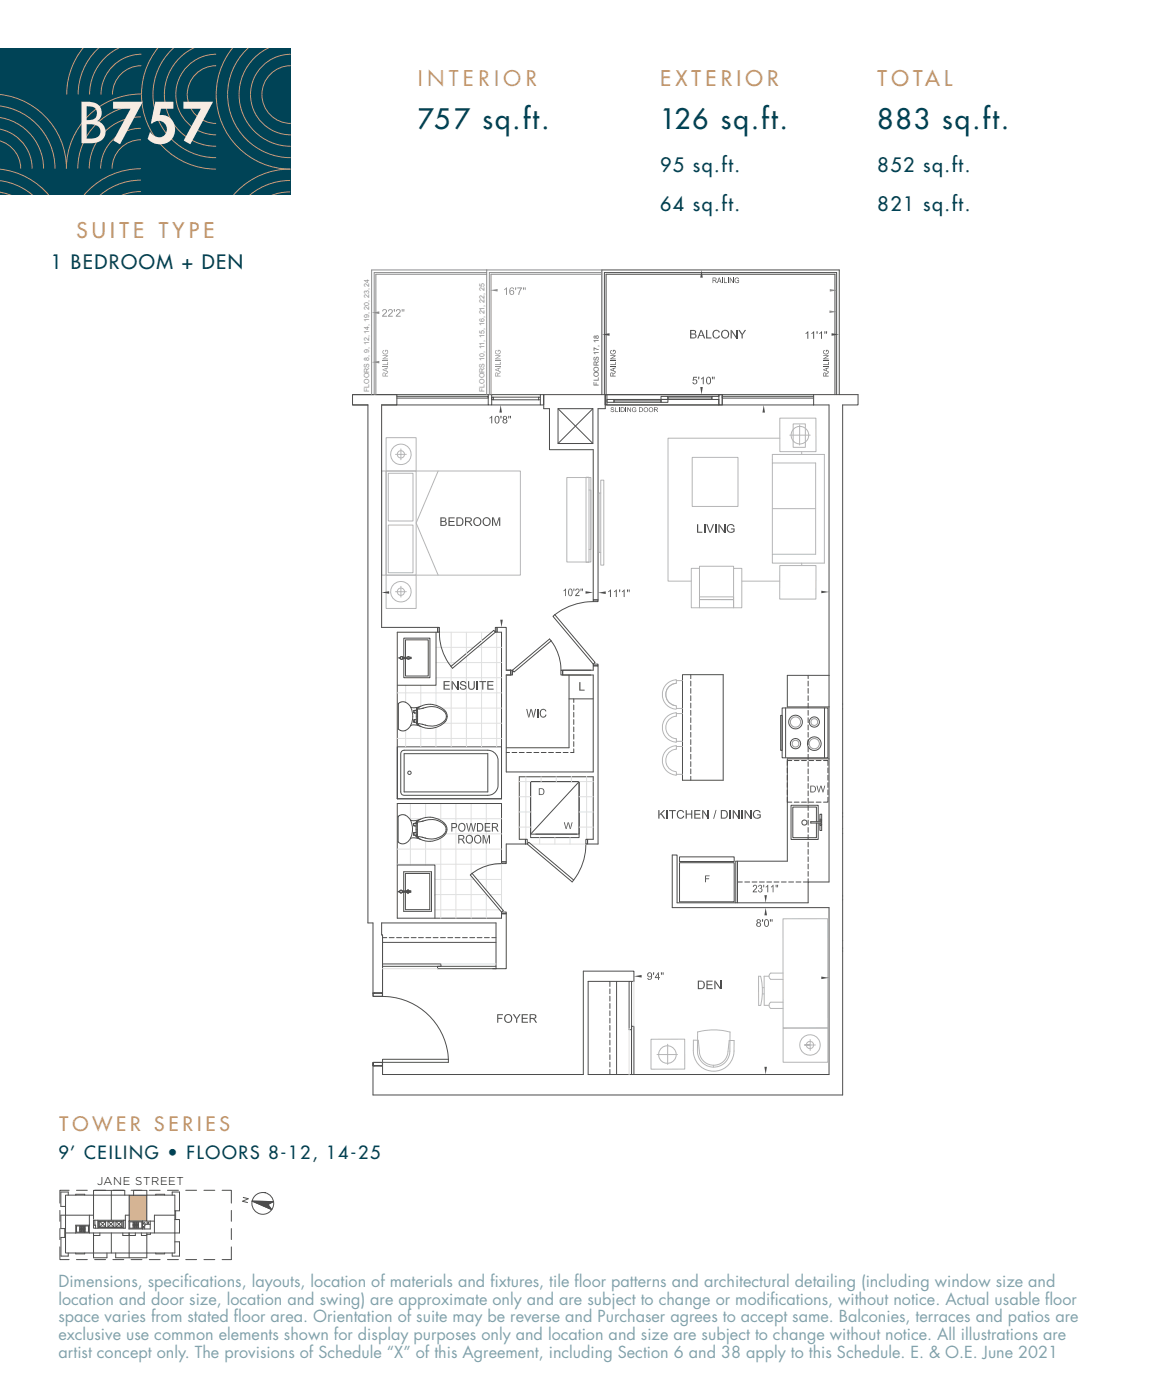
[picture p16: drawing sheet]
<svg xmlns="http://www.w3.org/2000/svg" width="254mm" height="305mm" viewBox="0 0 254 305" stroke-linecap="round" stroke-linejoin="round" font-family="sans-serif">
<defs><g id="words">
<text font-size="12" fill="#f7ece2" x="17" y="31.2">B757</text>
<g font-size="6" fill="#004356">
<text x="90.9" y="28.1">757 sq.ft.</text>
<text x="143.7" y="28.1">126 sq.ft.</text>
<text x="191" y="28.1">883 sq.ft.</text>
</g>
<g font-size="4.6" fill="#c79a6e">
<text x="90.9" y="18.8">I N T E R I O R</text>
<text x="143.7" y="18.8">E X T E R I O R</text>
<text x="191" y="18.8">T O TA L</text>
<text x="16.6" y="51.8">S U I T E T Y P E</text>
</g>
<g font-size="4.2" fill="#004356">
<text x="143.7" y="37.4">95 sq.ft.</text>
<text x="191" y="37.4">852 sq.ft.</text>
<text x="143.7" y="45.9">64 sq.ft.</text>
<text x="191" y="45.9">821 sq.ft.</text>
<text x="11.1" y="58.5">1 BEDROOM + DEN</text>
</g>
<text font-size="4.2" fill="#c79a6e" x="13" y="246.3">T O W E R S E R I E S</text>
<text font-size="3.9" fill="#004356" x="12.7" y="252.4">9’ CEILING • FLOORS 8-12, 14-25</text>
<g font-size="3.5" fill="#004356">
<text x="12.7" y="280.2">Dimensions, specif</text>
<text x="40.1" y="280.2">ications, layouts, location of materials and f</text>
<text x="106.7" y="280.2">ixtures, tile f</text>
<text x="125" y="280.2">loor patterns and architectural detailing (including window size and</text>
<text x="12.7" y="284">location and door size, location and swing) are approximate only and are subject to change or modif</text>
<text x="12.7" y="287.9">space varies from stated f</text>
<text x="50.9" y="287.9">loor area. Orientation of suite may be reverse and Purchaser agrees to accept same. Balconies, terraces and patios are</text>
<text x="167.7" y="284">ications, without notice. Actual usable f</text>
<text x="227.5" y="284">loor</text>
<text x="12.7" y="291.8">exclusive use common elements shown for display purposes only and location and size are subject to change without notice. All illustrations are</text>
<text x="12.7" y="295.7">artist concept only. The provisions of Schedule “X” of this Agreement, including Section 6 and 38 apply to this Schedule. E. &amp; O.E. June 2021</text>
</g>
<text font-size="2.5" x="21.1" y="258.1">JANE STREET</text>
<text font-size="2.4" x="24.1" y="278.4">PENTHOUSE</text>
<text font-size="1.5" x="130.3" y="83.9" transform="rotate(-90 130.3 83.9)">FLOORS 17, 18</text>
<g font-size="1.5" fill="#58595b">
<text x="80.4" y="85.3" transform="rotate(-90 80.4 85.3)">FLOORS 8, 9, 12, 14, 19, 20, 23, 24</text>
<text x="105.4" y="85.3" transform="rotate(-90 105.4 85.3)">FLOORS 10, 11, 15, 16, 21, 22, 25</text>
</g>
</g></defs>
<path d="M28.1 260.2h3.9v5.6h-3.9z" fill="#c79a6e"/>
<path d="M0 10.6h63.3v31.9h-63.3z" fill="#004356"/>
<g fill="none" stroke="#c79a6e" stroke-width=".22">
<path d="M18 10.5a16 16 0 0 0-3.5 10.1M21.4 10.5a13.7 13.7 0 0 0-4.4 10.1M25.7 10.5a11.3 11.3 0 0 0-6.2 10.1M30.8 11.8a8.8 8.8 0 0 0-8.8 8.8M30.8 14.3a6.3 6.3 0 0 0-6.3 6.3M34.3 10.5a16.2 16.2 0 0 0-1.9 17.2 16.2 16.2 0 0 0 14.6 9.1M37.7 10.5a13.7 13.7 0 0 0-3.5 15.1 13.7 13.7 0 0 0 12.8 8.7M42 10.5a11.3 11.3 0 0 0-5.9 12.7 11.3 11.3 0 0 0 10.9 8.6M47 11.8a8.8 8.8 0 0 0-8.7 8.8 8.8 8.8 0 0 0 8.7 8.8M47 14.3a6.3 6.3 0 0 0-6.2 6.3 6.3 6.3 0 0 0 6.2 6.3M50.6 10.5a16.2 16.2 0 0 0-1.9 17.2 16.2 16.2 0 0 0 14.6 9.1M53.9 10.5a13.7 13.7 0 0 0-3.4 15.1 13.7 13.7 0 0 0 12.8 8.7"/>
<path d="M58.2 10.5a11.3 11.3 0 0 0-5.9 12.7 11.3 11.3 0 0 0 11 8.6M63.3 11.8a8.8 8.8 0 0 0-8.8 8.8 8.8 8.8 0 0 0 8.8 8.8M63.3 14.3a6.3 6.3 0 0 0-6.3 6.3 6.3 6.3 0 0 0 6.3 6.3M-.1 28.1a8.7 8.7 0 0 1 7.1 8.6M-.1 30.7a6.2 6.2 0 0 1 4.6 6M-.1 36.8a16.1 16.1 0 0 1 10.7 5.7M-.1 20.6a16.2 16.2 0 0 1 14.6 16.1M0 39.3a13.4 13.4 0 0 1 7.1 3.2M0 23.1a13.7 13.7 0 0 1 12 13.6M0 25.6a11.2 11.2 0 0 1 9.5 11.1M30.7 36.7a16.2 16.2 0 0 0-12.4 5.8M30.7 39.2a13.6 13.6 0 0 0-8.9 3.3"/>
<path d="M30.7 20.5a16.2 16.2 0 0 0-16.3 16.2M30.7 23a13.8 13.8 0 0 0-13.8 13.7M30.7 25.4a11.3 11.3 0 0 0-11.3 11.3M30.7 27.9a8.8 8.8 0 0 0-8.8 8.8M30.7 30.4a6.3 6.3 0 0 0-6.3 6.3M63.1 36.8a16.1 16.1 0 0 0-12.3 5.7M63.1 39.3a13.6 13.6 0 0 0-8.7 3.2M0 41.9l2.3 .6M30.7 41.7a10.7 10.7 0 0 0-4.1 .8M63.1 41.8a10.9 10.9 0 0 0-3.9 .7"/>
</g>
<g fill="none" stroke="#000" stroke-width=".22">
<path d="M76.7 85.9h4.7M76.7 88.2h3.4M80.1 88.2h-3.4v-2.3h9.7v2.3h-3.3M80.1 88.2v112.7h1.1v15.3h2.1v-12.6h-.2v-2.7h24.9v10M81.7 85.9h24.6M83.1 88.2h23.2M83.1 88.2v48.4h12.2v1h-8.8v36.3M86.4 86.3h19.9v.4h-19.9M106.3 85.9h.7v2.3h-.7zM107 86.5h.4v.5h-.4zM107 88.2h10.6M107 85.9h10.6"/>
<path d="M107.4 86.5h9.8M107.4 87h10.2M117.6 85.9h.7v2.3h-.7zM117.6 86.5h-.4v.5M121.5 89h7.5v7.6h-7.5zM121.5 89l7.5 7.6M129 89l-7.5 7.6M131 85.9v-27.1h51.7v27.1M131.7 85.9h.4v2.3h-.4zM131.9 85.9v-26.2h49.8v26.2M132.1 85.9h24.4M132.1 87h1.5v.6h-1.5z"/>
<path d="M132.1 88.2h24.4M133.6 87.6h10.3M133.6 87.2v.2M133.6 87h10.3M133.6 87.3h10.3M143.9 87.2v.2M143.9 87h1.5v.6h-1.5zM143.9 86.3h1.5v.7h-1.5zM145.4 86.3h9.5M145.4 86.5v.3M145.4 86.6h9.5M154.9 86.5v.3"/>
<path d="M156.5 85.9h.7v2.3h-.7zM157.2 85.9v2.3h-.8v-1.2h-11M157.2 85.9h-.8v.4h-1.5v.7M157.2 85.9h29.6v2.3h-3.4v150.2h-102.2v-6.4h2.1v1.9h43.7v-22.5h11v2.3h-10v20.2h52.4v-36.3h-34.1v-11.5h1.1v10.5h28.5v-4.6h4.5v-103.8h-23.2M177.1 86.3h-19.9v.4h19.9M177.1 85.9v2.3M182.1 85.9v-26.6h-50.6v26.6h-13.2v3.1h1.3v8.9h9.5v32.7h1.1v-41.6h1.5v-3.1M94.9 137.6v11.6h-8.4M95.3 136.6h.3v1h-.3zM95.6 137.6a11.7 11.7 0 0 0 2.6 7.5M107.8 136.6h.4v1h-.4zM119.9 139.5a10.6 10.6 0 0 1 2.2 6.4"/>
<path d="M120.4 134.2l.4-.4 8.7 10.4-.4 .4zM129.1 131a13.8 13.8 0 0 0-8.3 2.8M129.1 130.6h1.1v.4h-1.1zM86.8 153.1l.5-.3h.6l.8 .3a3.8 3.8 0 0 1-.4 5.9l-.9 .1-.7-.4zM87.6 143.1h1.9v.3h-1.9M87.7 143.2h.7l-.7 .1M87.7 143.1l-.3-.2-.3 .3h-.3l.6 .4 .3-.2M87.9 143.1v-4.2h5.7v8.7h-5.7v-4.2M88.3 143.1v-3.8h4.9v7.9h-4.9v-3.8M88.6 143.4a.31 .31 0 0 0 .6 0M88.6 143.1l.3-.2 .3 .2M89.3 143.1v.3"/>
<path d="M89.4 158l.6-.2 1.6 .4M90.1 155.1l.1 .1M90.1 156.8v.4M90.1 155.1v.1M90.1 157.2h.1M90.1 157.2l.7 .1M90.2 154.7h.1M90.2 157.2h.1M90.1 155.2h.1M90.2 156.7l-.1 .1M90.2 155.2h.1M90.2 156.7h.4l.1 .6"/>
<path d="M90.2 154.7l-.1 .4M90.2 155.2h.4v1.5M90.6 154.7v.5M90.6 154.8h.1M90.6 154.7h.1M90.6 154.4l.2 .3-.1 2.6M90.6 157.4l.1 .1M90.6 157.3v.3l.4 .2M90.6 154.5h.1M90.6 157.3h.1M90.7 154.6l-.1 .1M90.7 154.5l1.1-.2a4.2 4.2 0 0 1 5.2 1l.1 .8-.2 .7a3.8 3.8 0 0 1-4.4 1.1l-1.8-.4"/>
<path d="M90.7 154.5h.2v.3v2.7h-.2M90.7 157.3v.2M90.7 157.3h.1M90.8 154.7h-.6M91 154.1l-.4 .2v.3M91 157.8h.1M91.1 157.8v.1M91.1 154.1h.1M91.1 154.1a4.5 4.5 0 0 1 6.1 1.2 1.86 1.86 0 0 1-.3 1.8 4.6 4.6 0 0 1-5.8 .8M91.1 157.9h.1M91.6 153.8l-1.6 .3-.6-.2M98.2 145.1l9.3-7.9 .3 .4-9.3 7.9z"/>
<path d="M111.2 145.9h.3v1.1h-.3zM111.5 145.9l8.1-6.8 .3 .4-8 6.8zM122.1 145.9h.4v1.1h-.4zM123.9 147v15.8h-13.7M123.9 152.2h5.2M124.9 152.2v.7M124.9 153.5v1M124.9 155.1v1M124.9 156.7v1M124.9 158.3v1M124.9 159.9v1M128.6 145.9h-6.1v1.1h6.1"/>
<path d="M129.1 144.6h1.1v.4h-1.1zM148.5 146.9h8.9v23h-8.9zM150.3 146.9v.9M150.3 148.3v1.1M150.3 149.9v1M150.3 151.5v1M150.3 153.1v1M150.3 154.7v1M150.3 156.3v1M150.3 157.8v1.1M150.3 159.4v1.1M169.9 155.7h.3v7.7h-.3z"/>
<path d="M170.2 154.1h10v10.9h-10zM171 154.1v10.9M175.9 147v.8M175.9 148.3v1.1M175.9 149.9v1M175.9 151.5v1M175.9 153.1v1M175.9 154.7v1M175.9 156.3v1M175.9 157.8v1.1M175.9 159.4v1.1M179.5 154.1v10.9"/>
<path d="M180.5 147h-9.1v6.9h9.1M86.5 173.9h22.7v-36.3h-1v-1h2v9.3h1v1.1h-1v21.1h18.9v-21.1h-6.6v-1.1h6.6v-.9h1.1v38.8h-2.3v-1.1h1.2v-13.6h-16.1v13.6h1.4v1.1h-4.2v3.8h-1v-12.7h-22.7v25h22.7v-1h1v12h-2.2M86.7 177.7l.7-.3h.7a2.93 2.93 0 0 1 1.7 3.3 2.8 2.8 0 0 1-1.7 3h-.9l-.5-.4zM87.5 163.5l.5-.2h18.2a2.25 2.25 0 0 1 2.2 2.3v5.3a2.21 2.21 0 0 1-2.2 2.2h-18.2l-.5-.1-.3-.6v-8.3zM88 164.1h18.2v8.3h-18.2zM90.1 179.3v.4M90.1 179.7v.1M90.1 179.7h.1M90.1 179.3h.1M90.1 179.8h.1M90.1 179.8h.5v1.5M90.6 179.2h.2"/>
<path d="M90.6 179.2v.6M90.6 179.3h.1M90.6 179h.1M90.6 179.2l-.5 .1M90.6 179.2v.1M90.6 179v.2M90.6 179l.6-.1a9.1 9.1 0 0 1 3.9-.3l.3 .1a2.03 2.03 0 0 1 1.6 2.4l-.4 .5a4 4 0 0 1-4 .9l-2-.5M90.6 179h.2v3h-.2M90.7 179.2h.1M90.7 179.2l.1 .1-.1 2.6M91 178.7l-.4 .3M91 178.7h.1"/>
<path d="M91 178.6a4.5 4.5 0 0 1 6.2 1.3l.1 .7a2.75 2.75 0 0 1-2.4 2.3 4.4 4.4 0 0 1-3.9-.5M91 178.6v.1M91 178.6h.1M91.5 178.4l-1.2 .3-1-.2M109.2 162.6h-22.7v11.3M110.2 163.8h.7M111.4 163.8h1.1M113 163.8h1.1M114.6 163.8h1.1M115.5 170.2h10.5v11.4h-10.5zM115.5 170.2h10.5v12.2h-10.5zM116.2 163.8h1.1"/>
<path d="M117.8 163.8h1.1M119.4 163.8h1.1M121 163.8h1M122.6 163.8h1M124.9 163v.8h-.7M124.9 161.5v1M126 170.2l-10.5 11.4M150.3 161v1.1M150.3 162.6v1.1M150.3 164.2v1.1M150.3 165.8v1.1M150.3 167.4v1.1"/>
<path d="M150.3 169v.9M171.4 174.6h.9M172.3 165.6h-.9v1.1M172.9 165.6h1M172.9 174.6h1M174.5 165.6h1M174.5 174.6h1M175.9 161v1.1M175.9 162.6v1.1M175.9 164.2v1.1M175.9 165.8v1.1M175.9 167.4v1.1"/>
<path d="M175.9 169v1.1M175.9 170.6v1.1M175.9 172.2v1.1M175.9 173.8v1M175.9 175.4v1M175.9 177v1M175.9 178.6v1M176.1 165.6h1M176.1 174.6h1M176.5 178.9h2.2l.1 .2-2.3 .1zM177.6 165.6h1.1M177.6 174.6h1.1"/>
<path d="M177.7 178.9v-3.2h-5.1v6.7h5.1v-3.2M178.1 178.9v-3.6h-5.9v7.5h5.9v-3.6M178.5 178.9v-1.6h.3v3.5h-.3v-1.6M179.2 165.6h1v1.1M180.2 173.6v1h-1M180.2 167.2v1M180.2 168.8v1.1M180.2 170.4v1M180.2 172v1M180.4 165.2h-9v22.3h-11.3v9.1M86.5 188.3h8.2v11.6M87 194.2l.2 .2 .4-.1"/>
<path d="M87 194.1h-.3l.3 .1M87.5 194h1.9v.3h-1.9M87.6 194.1h1.7M87.6 194l-.4-.2-.2 .3M87.9 194v-4.2h6v8.6h-6v-4.1M88.2 194v-3.8h5.3v7.8h-5.3v-3.7M88.5 194l.3-.2 .3 .2M88.5 194.3l.3 .1 .3-.1M88.5 194l.3-.2 .2 .2M88.5 194.3l.3 .1 .2-.1M88.8 193.6v1M88.8 194.1l-1.2 .1"/>
<path d="M89.2 194v.3M89.3 182.6l1-.2 1.3 .3M90 181.4l.1 .4M90 181.4h.1M90.1 181.4h-.1M90.1 181.8h.7M90.1 181.3v.1M90.1 181.3h.1M90.1 181.8h.1M90.1 181.3h.5v.5M90.6 182.1l.4 .3M90.6 181.9v.1"/>
<path d="M90.6 181.8v.1M90.6 181.9v.2M90.6 182v.1M90.7 181.9h.1M91 182.4h.1M102.4 190.5l.3-.4 6.8 8.1-.3 .4zM109.2 188a10.7 10.7 0 0 0-6.5 2.1M109.2 198.6h1v.3h-1zM109.2 187.6h1v.4h-1zM114.4 182.7h.4v1.1l.3-.4 9.8 8.2-.4 .4-9.7-8.2h-.4zM116.6 181.6h8.9M127.5 182.7h.4v1.1h-.4z"/>
<path d="M127.5 183.8a12.8 12.8 0 0 1-2.6 7.8M147.9 187.8h11.9v8.5h-11.9zM147.9 186.6h11.9v1h-11.9zM160.5 187.5v9.1M160.5 192h1.1M162.1 192h1.1M163.7 192h1.1M165.3 192h1.1M166.9 192h1M168.5 192h1M170.1 192h1M171.7 192h1"/>
<path d="M173.3 192h1M175.9 191.3v.7h-1.1M175.9 180.2v1M175.9 181.7v1.1M175.9 183.4v1M175.9 184.9v1.1M175.9 186.5v1.1M175.9 188.1v1.1M175.9 189.7v1.1M81.2 216.2h.3h-.3v.7h2v-.7h-.3h.4v.7h-2.1zM83.3 216.9a14.3 14.3 0 0 1 14.3 13.7M83.3 209.9h12.7v.5h-12.7"/>
<path d="M83.3 204.1h.9M83.3 205.2h24.7M84.7 204.1h1.1M86.3 204.1h1.1M87.9 204.1h1.1M89.5 204.1h1.1M91.1 204.1h1.1M92.7 204.1h1.1M94.3 204.1h1M95.9 204.1h1M97.5 204.1h1M99.1 204.1h1"/>
<path d="M100.7 204.1h1M102.2 204.1h1.1M103.9 204.1h1M105.4 204.1h1.1M107 204.1h1M108 210.4h-12.8v.5h12.8M132.7 213.7v1.1M132.7 215.3v1M132.7 216.9v1.1M132.7 218.5v1.1M134.2 213.7v20.2M136.9 213.7v10.5h.6v-10.5"/>
<path d="M81.2 231.3h2.1v.7h-.4h.3v-.7h-2v.7h.3h-.3zM83.3 230.6h14.3v.7h-14.3zM132.7 220.1v1M132.7 221.7v1M132.7 223.3v1M132.7 224.9v1M132.7 226.5v1M132.7 228v1.1M132.7 229.6v1.1M132.7 231.2v1.1M132.7 232.8v1.1M137.5 233.9v-10.5h.5v10.5"/>
<circle cx="87.4" cy="143.2" r=".28"/>
<circle cx="173.1" cy="157.2" r="1.49"/>
<circle cx="177.2" cy="157.2" r="1.12"/>
<circle cx="89.1" cy="168.3" r=".37"/>
<circle cx="173.2" cy="161.9" r="1.12"/>
<circle cx="175.1" cy="179.1" r=".55"/>
<circle cx="177.2" cy="161.9" r="1.48"/>
<circle cx="178.6" cy="179.6" r=".19"/>
<circle cx="178.6" cy="178.5" r=".19"/>
<circle cx="87.3" cy="194.1" r=".28"/>
</g>
<g fill="none" stroke="#939598" stroke-width=".22">
<path d="M84 95.3h6.6v7.2h-6.6zM86.1 98.9h1.2v1.2M87.3 97.7v1.2h1.1M150.7 99.6h9.9v10.7h-9.9zM169.7 91h7.9v7.3h-7.9zM169.7 95.4h-24.3v31.1h5.1M171.9 94.7h4.5M172.6 92.3h2.7v5.1h-2.7zM174 92.5v4.4M174.5 98.3v.6M179.4 98.9h-11.3v1.9M179.4 98.9v23.7h-11.3v-1.9h9.4v-19.9h-9.4v19.9"/>
<path d="M83.1 102.5h.9v22.7h-.9zM84 102.5h6.6v22.7h-6.6zM84.5 103h5.4v10.4h-5.4zM84.5 114.3h5.4v10.4h-5.4zM90.6 102.5h22.7v22.7h-22.7M95.4 102.5l-4.8 11.4 4.8 11.3M123.4 104h5.2v18.4h-5.2zM127.6 103.9h.6v18.5h-.6zM128.2 106.7h.4v12.9h-.4M130.8 104.5h.6v18.5h-.6zM130.8 107.3h-.4v13h.4M168.1 110.7h9.4"/>
<path d="M84 125.2h6.6v7.3h-6.6zM86.1 128.8h2.3M87.3 127.6v2.4M150.5 123.7h1.7v8.6h-1.7zM152.2 129.9h7.5v.6h-7.5zM152.2 130.5l7.5 .1v1.7h-7.5zM152.2 123.7v-.4h7.5v.4M159.7 123.7h1.8v8.6h-1.8zM161.5 126.5h8.2M169.7 123.1h7.9v7.3h-7.9zM174.5 122.6v.5M145.2 156a2.4 2.4 0 0 1 2-.8v.7a2.53 2.53 0 0 0-2.3 2.5 2.53 2.53 0 0 0 2.3 2.5v.6a3.1 3.1 0 0 1-2.9-2 3.1 3.1 0 0 1 .9-3.5z"/>
<path d="M147.1 153.6a2.5 2.5 0 0 1-2.2-2.5 2.5 2.5 0 0 1 2.3-2.4v-.6a3.2 3.2 0 0 0-3.1 3.1 3.2 3.2 0 0 0 3 3.2M147.2 153.7v.6M147.2 155.4h1.3M147.2 154.2h1.3M147.2 148.2h1.3M147.1 168a2.5 2.5 0 0 1-2.2-2.5 2.5 2.5 0 0 1 2.3-2.5v-.6a3.1 3.1 0 0 0-3 3.2 3.1 3.1 0 0 0 3 3.1v-.6M147.2 161.4h1.3M147.2 168.6h1.3M147.2 162.5h1.3M165.1 212.5h.5a13.8 13.8 0 0 1 0 6.4h-.5zM165.9 216.4h.4M165.9 215h.4"/>
<path d="M167.4 212.5h-1.1v6.4h1.1M170.4 211.9h-2.6a.79 .79 0 0 0 0 1.3h2.6M170.4 200h9.8v23.8h-9.8zM170.4 218.2h-2.6a.81 .81 0 0 0 0 1.4h2.6M141.7 226.3l7.3-.1v6.6h-7.3zM143 229.6h4.5M145.3 227.3v4.4M150.9 226.5h1.1a5.7 5.7 0 0 0 1.5 4.9 3.1 3.1 0 0 0 5-2.5l.2-2.4h1.1a6.3 6.3 0 0 1-1.5 5.6 4.4 4.4 0 0 1-4.8 .7 4.4 4.4 0 0 1-2.6-4zM151.8 228.8v-4.1a13.8 13.8 0 0 1 7.1 0v4.1a3.5 3.5 0 0 1-3.6 3.5 3.5 3.5 0 0 1-3.5-3.5M155.3 231.9v.4M170.4 223.8h9.8v7.5h-9.8zM176.3 227.5h-1.2h2.4"/>
<path d="M176.3 226.3v2.4"/>
<circle cx="87.3" cy="98.9" r=".79"/>
<circle cx="87.3" cy="98.9" r="2.23"/>
<circle cx="174.1" cy="94.7" r="1.92"/>
<circle cx="87.3" cy="128.8" r=".79"/>
<circle cx="87.3" cy="128.8" r="2.23"/>
<circle cx="145.3" cy="229.6" r="1.92"/>
<circle cx="176.3" cy="227.5" r="2.23"/>
<circle cx="176.3" cy="227.5" r=".79"/>
</g>
<g fill="none" stroke="#6d6f71" stroke-width=".22">
<circle cx="173.2" cy="157.2" r="1.12"/>
<circle cx="177.2" cy="157.2" r=".74"/>
<circle cx="173.1" cy="161.9" r=".74"/>
<circle cx="177.2" cy="161.9" r="1.12"/>
</g>
<g fill="#000">
<path d="M131 72.8l1.7-.3v.6zM132.8 78.1l.9-.6h.3zM152.7 58.8l.3 1.6h-.6zM159 60.4l.5 1.2-.5-.9zM159.3 71.8l.9 1.5v.4l-.9-1.5zM179.2 78.1l.9-.6h.3zM181 72.5l1.7 .3-1.7 .3zM109 88.2l.2 1.6h-.5zM136.7 88.7l.5 .8v.2l-.5-.8zM152.4 84.3h.6l-.3 1.6zM166.2 88.2l.3 1.6h-.6zM108.9 112.6v1.9h-.3v-1.6z"/>
<path d="M156.6 114.1l1 1.5v.4l-1-1.5zM83 129l1.7-.3v.6zM108.9 134.9h.5l-.2 1.7zM127.4 128.7l1.7 .3-1.7 .3zM130.2 129l1.6-.3v.6zM178.8 128.6l1.6 .3-1.6 .3zM98.5 148.3l1 1.4v.4l-1-1.4zM143.8 177.3l.2-.2 .8 1.1h-.3zM153.1 176.4l1 1.4v.4l-1-1.4zM159.7 176.4l1 1.4v.4l-1-1.4zM162.3 176.4l1 1.4v.4l-1-1.4zM106.7 181.8v1.8h-.3v-1.5z"/>
<path d="M166.6 197.6l.3 1.7h-.5zM166.4 194.9h.5l-.3 1.7zM138 212.5l1.7-.2v.5zM155.7 213.5l1 1.5v.4l-1-1.5zM178.8 212.6l1.6 .3-1.6 .3zM166.4 232.3h.5l-.3 1.6z"/>
<path d="M132.9 76.3l.1 .5 .2 .2h.5l.2-.4v.4l-.4 .2-.5-.1-.2-.3z" fill-rule="evenodd"/>
<path d="M132.8 79.3h1.1v-.5h.1v.7h-1.2z" fill-rule="evenodd"/>
<path d="M132.8 77.4h1.2v.1h-1.2z" fill-rule="evenodd"/>
<path d="M132.8 78.1h1.2v.1h-1.2z" fill-rule="evenodd"/>
<path d="M132.9 76.3l.2-.1 .1 .1-.3 .3z" fill-rule="evenodd"/>
<path d="M133.4 76.2h.4l.2 .2-.1 .6-.1-.6-.3-.1v.3h-.1z" fill-rule="evenodd"/>
<path d="M150.2 71.8h.8l.4 .2h-.9v.6h.9l.1 .2h-1v.7h1l-1.3 .2z" fill-rule="evenodd"/>
<path d="M150.8 72h.6l.1 .3-.1 .3h-.9h.4a.3 .3 0 0 0 .4-.3 .3 .3 0 0 0-.5-.3z" fill-rule="evenodd"/>
<path d="M150.9 72.8h.6l.1 .2-.1 .5h-1h.6a.34 .34 0 0 0 .2-.5 .34 .34 0 0 0-.4-.2z" fill-rule="evenodd"/>
<path d="M152.5 71.8h.2l-.4 1.1 .7 .2h-.8l-.2 .6h-.2z" fill-rule="evenodd"/>
<path d="M152.7 71.8l.8 1.9h-.3l-.2-.6-.7-.2h.6l-.3-.9z" fill-rule="evenodd"/>
<path d="M153.7 71.8h.2v1.7h.9v.2h-1.1z" fill-rule="evenodd"/>
<path d="M155.1 60.4l.8 .1-.7 .1v.4h.7l-.7 .1v.5h-.1z" fill-rule="evenodd"/>
<path d="M155.4 61.1h.3l.3 .5h-.1z" fill-rule="evenodd"/>
<path d="M155.6 60.6h.3v.3l-.7 .1 .6-.1v-.2z" fill-rule="evenodd"/>
<path d="M155.4 72l.1-.1a.82 .82 0 0 1 1 .1h-.6a.75 .75 0 0 0-.6 .8 .75 .75 0 0 0 .6 .7h-.5a1.09 1.09 0 0 1 0-1.5z" fill-rule="evenodd"/>
<path d="M155.4 73.5h.7l.4-.5 .2 .2a.83 .83 0 0 1-1.3 .3z" fill-rule="evenodd"/>
<path d="M155.9 72h.6l.2 .3-.3 .1-.1-.2z" fill-rule="evenodd"/>
<path d="M156.5 60.4h.1l-.2 .7 .4 .2h-.5l-.1 .3h-.1z" fill-rule="evenodd"/>
<path d="M156.6 60.4l.5 1.2h-.2l-.1-.3-.4-.2h.3z" fill-rule="evenodd"/>
<path d="M157.2 72.1l.6-.1a.75 .75 0 0 0-.6 .8 .75 .75 0 0 0 .6 .7h.6a.88 .88 0 0 1-1.4-.5v-.5z" fill-rule="evenodd"/>
<path d="M157.6 60.4h.1v1.1h.5v.1h-.6z" fill-rule="evenodd"/>
<path d="M157.3 72a.9 .9 0 0 1 1.4 .5v.5l-.2 .5h-.7a.75 .75 0 0 0 .7-.7 .75 .75 0 0 0-.7-.8z" fill-rule="evenodd"/>
<path d="M158.8 60.4h.2v1.2h-.2z" fill-rule="evenodd"/>
<path d="M159 71.8h.3v1.9h-.3z" fill-rule="evenodd"/>
<path d="M159.5 60.4h.2v1.2h-.2z" fill-rule="evenodd"/>
<path d="M160.1 60.5l.3-.1 .4 .2h-.5l-.2 .2v.5l.3 .2h-.3l-.2-.2v-.5z" fill-rule="evenodd"/>
<path d="M160.2 71.8h.3v1.9h-.3z" fill-rule="evenodd"/>
<path d="M160.4 60.6h.4v.2z" fill-rule="evenodd"/>
<path d="M160.4 61h.5v.5l-.2 .1-.6-.1 .6-.1v-.2h-.3z" fill-rule="evenodd"/>
<path d="M160.7 71.8h.3l.5 .9-.1 .2z" fill-rule="evenodd"/>
<path d="M162.1 71.8h.3l-.7 1.1v.8h-.3v-.8z" fill-rule="evenodd"/>
<path d="M175.3 72.5h.4l-.4 .2z" fill-rule="evenodd"/>
<path d="M175.4 72.5l.5-.4v1.7h-.2v-1.3z" fill-rule="evenodd"/>
<path d="M176.6 72.5h.4l-.4 .2z" fill-rule="evenodd"/>
<path d="M176.7 72.5l.5-.4v1.7h-.2v-1.3z" fill-rule="evenodd"/>
<path d="M177.7 72.1h.3l-.1 .6h-.1z" fill-rule="evenodd"/>
<path d="M178.3 72.5h.4l-.4 .2z" fill-rule="evenodd"/>
<path d="M178.4 72.5l.5-.4v1.7h-.2v-1.3z" fill-rule="evenodd"/>
<path d="M179.3 76.3l.1 .6 .6 .1 .2-.4 .1 .4-.4 .2-.6-.2-.1-.3z" fill-rule="evenodd"/>
<path d="M179.2 79.3h1v-.5h.2v.7h-1.2z" fill-rule="evenodd"/>
<path d="M179.2 77.4h1.2v.1h-1.2z" fill-rule="evenodd"/>
<path d="M179.2 78.1h1.2v.1h-1.2z" fill-rule="evenodd"/>
<path d="M179.3 76.3l.2-.1 .1 .1-.3 .3z" fill-rule="evenodd"/>
<path d="M179.4 72.1h.2v.6z" fill-rule="evenodd"/>
<path d="M179.8 76.2h.4l.1 .1v.7l-.1-.6-.3-.1v.3h-.1z" fill-rule="evenodd"/>
<path d="M179.8 72.1h.2v.6z" fill-rule="evenodd"/>
<path d="M106.5 90.9h.4l-.4 .2z" fill-rule="evenodd"/>
<path d="M106.7 90.9l.4-.4v1.7h-.2v-1.3z" fill-rule="evenodd"/>
<path d="M107.8 90.7h.4l-.3 .2-.1 .4 .1 .5 .3 .2h-.4l-.1-.1v-.8z" fill-rule="evenodd"/>
<path d="M107.8 90.7l.2-.1a.56 .56 0 0 1 .7 .6v.4a.53 .53 0 0 1-.3 .5 .53 .53 0 0 1-.6-.1h.5l.2-.7-.1-.5z" fill-rule="evenodd"/>
<path d="M108.9 90.5h.3l-.1 .6h-.1z" fill-rule="evenodd"/>
<path d="M109.6 90.6l.4-.1 .3 .2-.6 .1-.1 .1 .3 .3h.4l-.2 .1 .2 .1-.7 .1v.4l.3 .1-.4 .1a.45 .45 0 0 1 .2-.8l-.3-.2z" fill-rule="evenodd"/>
<path d="M109.9 90.7h.4v.5h-.4l.3-.2z" fill-rule="evenodd"/>
<path d="M109.9 91.4h.4a.5 .5 0 0 1 0 .6 .5 .5 0 0 1-.6 .2l-.2-.1 .4-.1a.33 .33 0 0 0 .3-.3 .33 .33 0 0 0-.3-.3z" fill-rule="evenodd"/>
<path d="M110.6 90.5h.2v.6z" fill-rule="evenodd"/>
<path d="M111 90.5h.2v.6z" fill-rule="evenodd"/>
<path d="M132.9 81.2v.6h.4l.1-.6 .1 .6h.5v.2h-1.2z" fill-rule="evenodd"/>
<path d="M132.8 80.4l.7 .3 .1-.4v.4l.4 .1v.2l-1.2-.4z" fill-rule="evenodd"/>
<path d="M132.8 80.4l1.2-.4v.2l-.4 .1-.1 .4v-.4z" fill-rule="evenodd"/>
<path d="M132.9 81.2h.5l-.1 .6v-.5l-.2-.1-.2 .3z" fill-rule="evenodd"/>
<path d="M132.9 89.4l.4 .2h-.3z" fill-rule="evenodd"/>
<path d="M133 88.7l.6 .1h-.4a.24 .24 0 0 0 0 .3 .24 .24 0 0 0 .3 .1l.2 .2-.1 .2-.2 .1-.4-.1 .6-.1-.6-.4z" fill-rule="evenodd"/>
<path d="M133.5 81.3l.5-.3v.2l-.5 .4z" fill-rule="evenodd"/>
<path d="M133.3 88.8h.3l.1 .2z" fill-rule="evenodd"/>
<path d="M133.9 88.7h.1v.9h.5v.1h-.6z" fill-rule="evenodd"/>
<path d="M135.1 88.7l.7 .1h-.6v.8h.6l-.7 .1z" fill-rule="evenodd"/>
<path d="M135.5 88.8h.4v.5l-.1 .3h-.6h.5l.1-.3v-.4z" fill-rule="evenodd"/>
<path d="M136.5 88.7h.2v1h-.2z" fill-rule="evenodd"/>
<path d="M137.2 88.7h.1v1h-.1z" fill-rule="evenodd"/>
<path d="M137.6 88.9l.4-.2 .4 .1h-.6a.46 .46 0 0 0 .2 .8l-.4-.1z" fill-rule="evenodd"/>
<path d="M138 88.8h.4l.1 .2z" fill-rule="evenodd"/>
<path d="M138 89.2h.5v.4l-.4 .1h-.3l.6-.2v-.2z" fill-rule="evenodd"/>
<path d="M139.1 88.7l.7 .1h-.6v.8h.6l-.7 .1z" fill-rule="evenodd"/>
<path d="M139.4 88.8h.4l.1 .5-.1 .3h-.6h.4l.2-.3-.1-.4z" fill-rule="evenodd"/>
<path d="M140.2 88.8h.4l-.3 .2v.5l.6 .1a.53 .53 0 0 1-.7 0 .53 .53 0 0 1 0-.7z" fill-rule="evenodd"/>
<path d="M140.3 88.8l.3-.1a.56 .56 0 0 1 .5 .7l-.2 .2h-.3a.45 .45 0 0 0 .3-.7z" fill-rule="evenodd"/>
<path d="M141.3 88.8h.4a.4 .4 0 0 0-.4 .6l.3 .2h.4a.53 .53 0 0 1-.7-.1 .53 .53 0 0 1 0-.7z" fill-rule="evenodd"/>
<path d="M141.4 88.8l.3-.1a.56 .56 0 0 1 .5 .7l-.2 .2h-.3a.45 .45 0 0 0 .3-.7z" fill-rule="evenodd"/>
<path d="M142.3 88.7l.8 .1h-.6v.3h.6l-.6 .1v.5h-.2z" fill-rule="evenodd"/>
<path d="M142.6 89.2l.4 .1 .2 .4z" fill-rule="evenodd"/>
<path d="M142.8 88.8h.3v.3h-.6l.5-.1z" fill-rule="evenodd"/>
<path d="M150.7 83.2h.2l.2 .3h.5a.54 .54 0 0 1-.9-.2z" fill-rule="evenodd"/>
<path d="M151 82.6l.6 .1z" fill-rule="evenodd"/>
<path d="M151.2 82.7h.4l.2 .3-.2 .5h-.4a.39 .39 0 0 0 .4-.4 .39 .39 0 0 0-.4-.4z" fill-rule="evenodd"/>
<path d="M150.9 82h.8v.2h-.7v.5h.6l-.9 .2z" fill-rule="evenodd"/>
<path d="M152 82h.2v.6h-.2z" fill-rule="evenodd"/>
<path d="M152.6 82.4h.4l-.4 .2z" fill-rule="evenodd"/>
<path d="M152.7 82.4l.5-.4v1.7h-.2v-1.3z" fill-rule="evenodd"/>
<path d="M153.8 82.2h.4l-.2 .1-.1 .4v.6l.3 .2h-.3l-.2-.2v-.8z" fill-rule="evenodd"/>
<path d="M153.9 82.1h.1a.54 .54 0 0 1 .5 0 .54 .54 0 0 1 .3 .6v.3a.53 .53 0 0 1-.3 .6 .53 .53 0 0 1-.6-.1h.5l.1-.5-.1-.7z" fill-rule="evenodd"/>
<path d="M155 82h.2l-.1 .6z" fill-rule="evenodd"/>
<path d="M155.3 82h.2v.6z" fill-rule="evenodd"/>
<path d="M179.3 81.2v.6h.4v-.6l.1 .6h.6v.2h-1.2z" fill-rule="evenodd"/>
<path d="M179.2 80.4l.7 .3 .1-.4v.4l.4 .1v.2l-1.2-.4z" fill-rule="evenodd"/>
<path d="M179.2 80.4l1.2-.4v.2l-.4 .1-.1 .4v-.4z" fill-rule="evenodd"/>
<path d="M179.3 81.1l.4 .1v.6v-.4a.2 .2 0 0 0-.2-.2 .2 .2 0 0 0-.2 .3z" fill-rule="evenodd"/>
<path d="M179.9 81.3l.5-.3v.2l-.6 .4z" fill-rule="evenodd"/>
<path d="M95.8 112.6h.9l.4 .2-1 .1v.5h.9l.1 .2h-1v.7h1l-1.3 .2z" fill-rule="evenodd"/>
<path d="M96.5 112.9h.6l-.1 .5h-.9l.7-.1 .1-.3z" fill-rule="evenodd"/>
<path d="M96.5 113.6l.7 .1 .1 .3-.2 .3h-1l.8-.2v-.3z" fill-rule="evenodd"/>
<path d="M97.6 112.6h1.4v.3h-1.1v.5h1v.2h-1v.7h1.1v.2h-1.4z" fill-rule="evenodd"/>
<path d="M99.3 112.6l1 .1 .3 .1-1 .1v1.4h1l-1.3 .2z" fill-rule="evenodd"/>
<path d="M100 112.9h.7a1.2 1.2 0 0 1-.1 1.4h-1h.4a.71 .71 0 0 0 .7-.8 .71 .71 0 0 0-.7-.6z" fill-rule="evenodd"/>
<path d="M101.2 112.6h1l.4 .2h-1.1v.7h1.1l-1.1 .2v.8h-.3z" fill-rule="evenodd"/>
<path d="M101.8 113.7h.5l.6 .8h-.4l-.5-.8z" fill-rule="evenodd"/>
<path d="M102 112.8h.6l.1 .3-.1 .4h-1.1h.6a.32 .32 0 0 0 .3-.4 .32 .32 0 0 0-.4-.3z" fill-rule="evenodd"/>
<path d="M103.2 112.9l.7-.1a.75 .75 0 0 0-.7 .8 .75 .75 0 0 0 .7 .7h.6a.88 .88 0 0 1-1.5-.5v-.5z" fill-rule="evenodd"/>
<path d="M103.4 112.8a.9 .9 0 0 1 1.4 .5l-.1 .5-.2 .5h-.6a.75 .75 0 0 0 .7-.7 .75 .75 0 0 0-.7-.8z" fill-rule="evenodd"/>
<path d="M105.3 112.9l.6-.1a.75 .75 0 0 0-.6 .8 .75 .75 0 0 0 .6 .7h.6a.88 .88 0 0 1-1.5-.5v-.5z" fill-rule="evenodd"/>
<path d="M105.4 112.8a.9 .9 0 0 1 1.4 .5v.5l-.3 .5h-.6a.75 .75 0 0 0 .7-.7 .75 .75 0 0 0-.7-.8z" fill-rule="evenodd"/>
<path d="M107.1 112.6h.4l-.2 .3v1.6h-.2z" fill-rule="evenodd"/>
<path d="M107.5 112.6l.5 1.6-.1 .3-.6-1.6z" fill-rule="evenodd"/>
<path d="M108.5 112.6h.4l-.8 1.9h-.2z" fill-rule="evenodd"/>
<path d="M151.7 114.1h.3v1.7h.9v.2h-1.2z" fill-rule="evenodd"/>
<path d="M153.7 114.1h.3l.6 1.7-.2 .2z" fill-rule="evenodd"/>
<path d="M155.2 114.1h.2l-.7 1.9h-.3z" fill-rule="evenodd"/>
<path d="M156.4 114.1h.2v1.9h-.2z" fill-rule="evenodd"/>
<path d="M157.6 114.1h.2v1.9h-.2z" fill-rule="evenodd"/>
<path d="M158.5 114.3l.7-.2 .5 .2h-.7a.76 .76 0 0 0-.6 .8 .76 .76 0 0 0 .7 .7h-.6a1.07 1.07 0 0 1 0-1.5z" fill-rule="evenodd"/>
<path d="M159.1 114.3h.6l.2 .3-.3 .1-.1-.2z" fill-rule="evenodd"/>
<path d="M159.1 115h.8v.7l-.2 .2a1.1 1.1 0 0 1-1.2-.1l1.1-.2v-.3h-.5z" fill-rule="evenodd"/>
<path d="M122.7 128.5h.3l-.3 .2z" fill-rule="evenodd"/>
<path d="M123.1 128.1h.1v1.7h-.2v-1.3h-.2z" fill-rule="evenodd"/>
<path d="M123.8 128.3h.3a1.07 1.07 0 0 0 0 1.3l-.3 .1-.1-.3z" fill-rule="evenodd"/>
<path d="M123.8 128.3a.48 .48 0 0 1 .5-.1 .48 .48 0 0 1 .3 .5v.2a.61 .61 0 0 1-.6 .9l-.2-.1 .6-.2v-.8l-.1-.3z" fill-rule="evenodd"/>
<path d="M124.8 128.1h.2v.6z" fill-rule="evenodd"/>
<path d="M125.3 128.3l.5-.2 .2 .2h-.5l-.1 .3h-.2z" fill-rule="evenodd"/>
<path d="M125.7 128.3h.4v.5l-.7 .8h.7v.2h-.9l.7-1.1v-.3z" fill-rule="evenodd"/>
<path d="M126.4 128.1h.2l-.1 .6z" fill-rule="evenodd"/>
<path d="M126.7 128.1h.2l-.1 .6z" fill-rule="evenodd"/>
<path d="M132.4 128.7h.4l-.4 .3z" fill-rule="evenodd"/>
<path d="M132.5 128.7l.5-.4v1.7h-.2v-1.3z" fill-rule="evenodd"/>
<path d="M133.6 128.7h.4l-.4 .3z" fill-rule="evenodd"/>
<path d="M133.8 128.7l.4-.4v1.7h-.2v-1.3z" fill-rule="evenodd"/>
<path d="M134.8 128.3h.2l-.1 .6h-.1z" fill-rule="evenodd"/>
<path d="M135.4 128.7h.3l-.3 .3z" fill-rule="evenodd"/>
<path d="M135.5 128.7l.4-.4v1.7h-.2v-1.3z" fill-rule="evenodd"/>
<path d="M136.5 128.3h.2l-.1 .6z" fill-rule="evenodd"/>
<path d="M136.8 128.3h.3l-.1 .6z" fill-rule="evenodd"/>
<path d="M96.5 148.3h1.4v.2h-1.1v.6h1v.2h-1v.6h1.1v.2h-1.4z" fill-rule="evenodd"/>
<path d="M98.3 148.3h.2v1.8h-.2z" fill-rule="evenodd"/>
<path d="M99.5 148.3h.2v1.8h-.2z" fill-rule="evenodd"/>
<path d="M100.1 149.6l.2-.1 .2 .4 .4 .1h-.7z" fill-rule="evenodd"/>
<path d="M100.4 148.4l.5-.1 .5 .2h-.9l-.1 .3 .2 .2a.76 .76 0 0 1 .9 .5 .77 .77 0 0 1-.5 .7 .77 .77 0 0 1-.8-.2h.7a.3 .3 0 0 0 .4-.2 .3 .3 0 0 0-.1-.4l-.3-.1a.6 .6 0 0 1-.7-.7z" fill-rule="evenodd"/>
<path d="M100.8 148.5h.6l.1 .3z" fill-rule="evenodd"/>
<path d="M101.9 148.3h.2v1.1a.49 .49 0 0 0 .5 .6h-.6l-.1-.3z" fill-rule="evenodd"/>
<path d="M103.1 148.3h.2v1.1a.76 .76 0 0 1-.4 .7 .76 .76 0 0 1-.9-.1h.6a.46 .46 0 0 0 .5-.6z" fill-rule="evenodd"/>
<path d="M104.3 148.3h1.5v.2h-.6v1.6h-.2v-1.6h-.7z" fill-rule="evenodd"/>
<path d="M106.1 148.3h1.3v.2h-1.1v.6h1v.2h-1v.6h1.1v.2h-1.3z" fill-rule="evenodd"/>
<path d="M114.5 154.3h.3l.3 1.6-.1 .3z" fill-rule="evenodd"/>
<path d="M115.5 154.3h.2l-.5 1.9h-.2z" fill-rule="evenodd"/>
<path d="M115.7 154.3l.4 1.6-.1 .3-.4-1.6z" fill-rule="evenodd"/>
<path d="M116.5 154.3h.2l-.5 1.9h-.2z" fill-rule="evenodd"/>
<path d="M117.7 154.5l.6-.2 .4 .2-.8 .1-.2 .8a.53 .53 0 0 0 .5 .6l-.4 .1a1.21 1.21 0 0 1-.1-1.6z" fill-rule="evenodd"/>
<path d="M117.8 156.1l.5-.1 .4-.4h.3l-.5 .6z" fill-rule="evenodd"/>
<path d="M118.3 154.5h.4l.2 .4h-.2l-.2-.3z" fill-rule="evenodd"/>
<path d="M126.1 148.5h.2v1.6h.9v.3h-1.1z" fill-rule="evenodd"/>
<path d="M98.2 179.2h.9l.3 .2h-.9v.7h.9l-.2 .2h-.7v.7h-.3z" fill-rule="evenodd"/>
<path d="M98.9 179.4h.5v.7h-.9l.7-.2v-.4z" fill-rule="evenodd"/>
<path d="M100 179.3l.5 .1-.4 .2a.83 .83 0 0 0 .3 1.3h.7l-.2 .1a.96 .96 0 0 1-1.2-.5 .96 .96 0 0 1 .3-1.2z" fill-rule="evenodd"/>
<path d="M100 179.3a.79 .79 0 0 1 .8-.1 .79 .79 0 0 1 .5 .7l-.2 .9-.6 .1a.75 .75 0 0 0 .7-.8 .75 .75 0 0 0-.7-.7z" fill-rule="evenodd"/>
<path d="M101.5 179.2h.2l.3 1.6-.1 .2z" fill-rule="evenodd"/>
<path d="M102.4 179.2h.3l-.6 1.8h-.2z" fill-rule="evenodd"/>
<path d="M102.7 179.2l.3 1.6-.1 .2-.4-1.6z" fill-rule="evenodd"/>
<path d="M103.4 179.2h.2l-.4 1.8h-.3z" fill-rule="evenodd"/>
<path d="M103.8 179.2l1.1 .1-.9 .1v1.4h1l-.2 .2h-1z" fill-rule="evenodd"/>
<path d="M104.4 179.4h.6l.2 1-.2 .4h-1a.73 .73 0 0 0 .9-.5 .73 .73 0 0 0-.5-.9z" fill-rule="evenodd"/>
<path d="M105.5 179.2h1.2v.2h-1v.6h1v.2h-1v.6h1v.2h-1.2z" fill-rule="evenodd"/>
<path d="M107.1 179.2h.9l.3 .2h-1v.6h1l-1 .2v.8h-.2z" fill-rule="evenodd"/>
<path d="M107.8 179.4h.5v.6h-1h.7a.3 .3 0 0 0 .2-.4 .3 .3 0 0 0-.4-.2z" fill-rule="evenodd"/>
<path d="M117.3 171.6l1 .2h-.8v1.1l.7 .1-.9 .1z" fill-rule="evenodd"/>
<path d="M117.8 171.8h.5a.97 .97 0 0 1 0 1.1h-.8h.5a.59 .59 0 0 0 .3-.6 .59 .59 0 0 0-.5-.5z" fill-rule="evenodd"/>
<path d="M122.7 179h.2l.3 1.3-.1 .2z" fill-rule="evenodd"/>
<path d="M123.6 179h.2l-.5 1.5h-.2z" fill-rule="evenodd"/>
<path d="M123.8 179l.3 1.1-.1 .4-.3-1.3z" fill-rule="evenodd"/>
<path d="M124.4 179h.2l-.4 1.5h-.2z" fill-rule="evenodd"/>
<path d="M143.3 176.4h.2v1.8h-.2z" fill-rule="evenodd"/>
<path d="M143.5 177.3l1-.9h.3l-1.3 1.2z" fill-rule="evenodd"/>
<path d="M145.6 176.4h1.5v.2h-.6v1.6h-.3v-1.6h-.6z" fill-rule="evenodd"/>
<path d="M147.6 176.5h.1a.82 .82 0 0 1 1 .1h-.5a.75 .75 0 0 0-.7 .7 .75 .75 0 0 0 .6 .7l-.5 .1a1.09 1.09 0 0 1 0-1.6z" fill-rule="evenodd"/>
<path d="M147.6 178.1l.8-.1 .3-.4 .2 .1a.83 .83 0 0 1-1.3 .4z" fill-rule="evenodd"/>
<path d="M148.2 176.6h.5l.2 .3h-.2l-.2-.2z" fill-rule="evenodd"/>
<path d="M149.2 176.4h.3v.7l.9 .2h-.9v.9h-.3z" fill-rule="evenodd"/>
<path d="M149.5 177.1h.9v-.7h.3v1.8h-.3v-.9z" fill-rule="evenodd"/>
<path d="M151.1 176.4h1.3v.2h-1v.6h1v.2h-1v.6h1.1v.2h-1.4z" fill-rule="evenodd"/>
<path d="M152.8 176.4h.3v1.8h-.3z" fill-rule="evenodd"/>
<path d="M154.1 176.4h.2v1.8h-.2z" fill-rule="evenodd"/>
<path d="M155.8 176.3h.1l-.5 2h-.2z" fill-rule="evenodd"/>
<path d="M156.9 176.4h.9l.4 .2h-1.1v1.4l1 .1-1.2 .1z" fill-rule="evenodd"/>
<path d="M157.5 176.6h.7a1.2 1.2 0 0 1 0 1.4h-1.1h.5a.71 .71 0 0 0 .6-.7 .71 .71 0 0 0-.7-.7z" fill-rule="evenodd"/>
<path d="M159.5 176.4h.2v1.8h-.2z" fill-rule="evenodd"/>
<path d="M160.7 176.4h.2v1.8h-.2z" fill-rule="evenodd"/>
<path d="M162.1 176.4h.2v1.8h-.2z" fill-rule="evenodd"/>
<path d="M163.3 176.4h.2v1.8h-.2z" fill-rule="evenodd"/>
<path d="M164.1 176.7l.6-.4 .7 .3h-.7a.76 .76 0 0 0-.6 .7 .76 .76 0 0 0 .7 .7l-.6 .1-.2-.3-.1-.6z" fill-rule="evenodd"/>
<path d="M164.8 176.6h.6l.1 .3-.2 .1-.1-.3z" fill-rule="evenodd"/>
<path d="M164.8 177.3h.8v.7l-.2 .1a1.1 1.1 0 0 1-1.2 0l1.1-.3v-.3h-.5z" fill-rule="evenodd"/>
<path d="M176.4 171l1 .2h-.8v1.2h.7l-.9 .1z" fill-rule="evenodd"/>
<path d="M176.9 171.2h.5a.94 .94 0 0 1 0 1.2h-.8l.6-.2a.68 .68 0 0 0-.2-1z" fill-rule="evenodd"/>
<path d="M177.7 171h.2l.3 1.3-.1 .2z" fill-rule="evenodd"/>
<path d="M178.6 171h.2l-.5 1.5h-.2z" fill-rule="evenodd"/>
<path d="M178.8 171l.3 1.2-.1 .3-.3-1.2z" fill-rule="evenodd"/>
<path d="M179.4 171h.2l-.4 1.5h-.2z" fill-rule="evenodd"/>
<path d="M99.7 181.8h.9l.4 .2h-1v.6h1l-1 .2v.8h-.3z" fill-rule="evenodd"/>
<path d="M100.2 182.8l.5 .1 .5 .7h-.3l-.4-.6z" fill-rule="evenodd"/>
<path d="M100.5 182h.5v.6h-1l.7-.1 .1-.4z" fill-rule="evenodd"/>
<path d="M101.6 182h.6l-.5 .2a.83 .83 0 0 0 .4 1.3h.6l-.1 .1a.72 .72 0 0 1-1.1-.3l-.1-.8z" fill-rule="evenodd"/>
<path d="M101.6 182l.4-.2a.99 .99 0 0 1 .9 .6 .99 .99 0 0 1-.2 1.1h-.5a.75 .75 0 0 0 .6-.8 .75 .75 0 0 0-.6-.7z" fill-rule="evenodd"/>
<path d="M103.4 182h.6a.79 .79 0 0 0-.6 .7 .79 .79 0 0 0 .5 .8h.6a.92 .92 0 0 1-1.2-.3 .92 .92 0 0 1 .1-1.2z" fill-rule="evenodd"/>
<path d="M103.5 182a.86 .86 0 0 1 1.1 0 .86 .86 0 0 1 .1 1.1l-.2 .4h-.5l.3-.1a.77 .77 0 0 0 .3-.8 .77 .77 0 0 0-.6-.6z" fill-rule="evenodd"/>
<path d="M105 181.8h.4l-.1 1.8h-.3z" fill-rule="evenodd"/>
<path d="M105.4 181.8l.5 1.6-.2 .2-.4-1.5z" fill-rule="evenodd"/>
<path d="M106.4 181.8h.3l-.7 1.8h-.3z" fill-rule="evenodd"/>
<path d="M107.5 180.2l.6 .1 .4 .7h-.2l-.5-.7z" fill-rule="evenodd"/>
<path d="M153.5 190.6h1v.2h-.8v.4h.6v.2h-.6v.7h-.2z" fill-rule="evenodd"/>
<path d="M163.9 192.8l.4-.2 .4 .2h-.5l-.2 .3h-.2z" fill-rule="evenodd"/>
<path d="M164.3 192.8h.4a.81 .81 0 0 1-.5 1.1l-.1 .2h.7v.2h-1l.2-.5a.81 .81 0 0 0 .5-.9z" fill-rule="evenodd"/>
<path d="M165.1 192.8h.4l-.3 .3h-.2z" fill-rule="evenodd"/>
<path d="M165 193.8h.2l.2 .3h-.3z" fill-rule="evenodd"/>
<path d="M165.4 193.3l.4 .2h-.5z" fill-rule="evenodd"/>
<path d="M165.2 192.7a.45 .45 0 0 1 .7 .2l-.2 .4h-.3l.2-.1 .1-.2z" fill-rule="evenodd"/>
<path d="M165.5 193.5h.3a.49 .49 0 0 1 0 .7 .49 .49 0 0 1-.7-.1l.6-.1v-.3z" fill-rule="evenodd"/>
<path d="M166.1 192.6h.2v.6z" fill-rule="evenodd"/>
<path d="M166.7 193h.3l-.3 .2z" fill-rule="evenodd"/>
<path d="M167.1 192.6h.1v1.7h-.2v-1.3h-.2z" fill-rule="evenodd"/>
<path d="M167.8 193h.4l-.4 .2z" fill-rule="evenodd"/>
<path d="M168.2 192.6h.1v1.7h-.1v-1.3h-.3z" fill-rule="evenodd"/>
<path d="M168.8 192.6h.2v.6z" fill-rule="evenodd"/>
<path d="M169.2 192.6h.2l-.1 .6z" fill-rule="evenodd"/>
<path d="M141 211.9h.4a.37 .37 0 0 0-.3 .3 .37 .37 0 0 0 .3 .4h-.4z" fill-rule="evenodd"/>
<path d="M140.9 212.9h.2l.2 .3h.4a.49 .49 0 0 1-.7 0z" fill-rule="evenodd"/>
<path d="M141.1 211.8a.57 .57 0 0 1 .6 0 .57 .57 0 0 1 .2 .6l-.1 .8h-.4l.3-.4v-.2h-.1l.1-.6z" fill-rule="evenodd"/>
<path d="M141 212.6h.8a.46 .46 0 0 1-.8 0z" fill-rule="evenodd"/>
<path d="M142.1 211.7h.3l-.1 .6h-.1z" fill-rule="evenodd"/>
<path d="M143.3 211.7h.1l-.7 1.1h.9v.1h-.2v.4h-.2v-.4h-.7z" fill-rule="evenodd"/>
<path d="M143.4 211.7v1.1h-.7h.5v-.8z" fill-rule="evenodd"/>
<path d="M143.8 211.7h.3l-.1 .6z" fill-rule="evenodd"/>
<path d="M144.2 211.7h.2v.6z" fill-rule="evenodd"/>
<path d="M151.9 213.5h.9l.3 .2h-1v1.4l1.1 .1h-.1l-1.2 .2z" fill-rule="evenodd"/>
<path d="M152.5 213.7l.7 .1a1.21 1.21 0 0 1 0 1.4l-1.1-.1h.5a.72 .72 0 0 0 .6-.7 .72 .72 0 0 0-.7-.7z" fill-rule="evenodd"/>
<path d="M153.8 213.5h1.3v.2h-1.1v.6h1v.2h-1v.6h1.1v.3h-1.3z" fill-rule="evenodd"/>
<path d="M155.5 213.5h.2v1.9h-.2z" fill-rule="evenodd"/>
<path d="M156.7 213.5h.2v1.9h-.2z" fill-rule="evenodd"/>
<path d="M164.8 200.2l.4-.1 .3 .2h-.5l-.1 .3 .2 .2h.4l-.1 .1 .1 .1-.6 .1v.4l.2 .1-.4 .1a.45 .45 0 0 1 .2-.8l-.2-.2z" fill-rule="evenodd"/>
<path d="M165.1 200.3h.4v.5h-.4l.3-.2z" fill-rule="evenodd"/>
<path d="M165.1 201h.4a.52 .52 0 0 1 0 .7 .52 .52 0 0 1-.8 0l.4-.1a.33 .33 0 0 0 .4-.3 .33 .33 0 0 0-.4-.3z" fill-rule="evenodd"/>
<path d="M165.9 200.1h.2l-.1 .6h-.1z" fill-rule="evenodd"/>
<path d="M166.5 200.3h.2a.95 .95 0 0 0 .1 1.3h-.3l-.1-.2-.1-.7z" fill-rule="evenodd"/>
<path d="M166.5 200.2a.54 .54 0 0 1 .7 0 .54 .54 0 0 1 .2 .6 .64 .64 0 0 1-.1 .8 .64 .64 0 0 1-.7 .1l-.1-.1 .6-.1 .1-.6-.1-.5z" fill-rule="evenodd"/>
<path d="M167.6 200.1h.2l-.1 .6z" fill-rule="evenodd"/>
<path d="M167.9 200.1h.3l-.1 .6z" fill-rule="evenodd"/>
<path d="M108.2 220.8h1.3v.2h-1v.6h.8v.2h-.8v.9h-.3z" fill-rule="evenodd"/>
<path d="M110 221h.6a.75 .75 0 0 0-.7 .7 .75 .75 0 0 0 .7 .8h.6a.88 .88 0 0 1-1.5-.5v-.5z" fill-rule="evenodd"/>
<path d="M110.1 220.9a.9 .9 0 0 1 1.4 .6v.5l-.3 .5h-.6a.75 .75 0 0 0 .7-.8 .75 .75 0 0 0-.7-.7z" fill-rule="evenodd"/>
<path d="M111.6 220.8h.3l.6 .9-.2 .2z" fill-rule="evenodd"/>
<path d="M113 220.8h.3l-.7 1.1v.8h-.3v-.8z" fill-rule="evenodd"/>
<path d="M113.5 220.8h1.4v.2h-1.1v.6h1v.2h-1v.6h1.1v.3h-1.4z" fill-rule="evenodd"/>
<path d="M115.3 220.8h.9l.4 .2h-1.1v.6h1.1l-1.1 .2v.9h-.2z" fill-rule="evenodd"/>
<path d="M115.8 221.8l.5 .1 .6 .8h-.3l-.5-.8z" fill-rule="evenodd"/>
<path d="M116.1 221h.5l.2 .2-.2 .4h-1.1h.6a.32 .32 0 0 0 .4-.3 .32 .32 0 0 0-.4-.3z" fill-rule="evenodd"/>
</g>
<g fill="none" stroke="#d1d3d4" stroke-width=".22">
<path d="M95.6 137.6h11.4M98.2 137.6v7.4M101.5 137.6v4.7M104.8 137.6v1.9M108.1 137.6v25M86.5 150.8h22.7M88.3 149.2v3.7M88.3 159v3.6M91.6 149.2v4.6M91.6 158.2v4.4M94.9 158.4v4.2M94.9 149.2v4.4"/>
<path d="M94.9 144.3h4.3M94.9 140.9h8.2M94.9 147.6h14.3M96.2 154.2h13M96.6 157.5h12.6M98.2 145.1v17.5M100 144.3h9.2M101.5 142.9v19.7M103.9 140.9h5.3M104.8 140.2v22.4M86.5 160.8h22.7M89.2 178.2h2.6"/>
<path d="M89.3 174.9v3.6M92.6 174.9v3.1M95.1 178.2h14.1M95.9 174.9v3.7M99.2 174.9v25M102.5 174.9v15.4M105.8 174.9v18.9M113 173.5h2.5M113 176.8h2.5M113 170.2h2.5M114.5 169.1v13.6M117.8 169.1v1.1"/>
<path d="M121.1 169.1v1.1M124.4 169v1.2M126 170.2h3.1M126 173.5h3.1M126 176.8h3.1M127.7 169v13.7M86.5 184.9h22.7M86.5 188.2h22.7M89.3 182.6v5.7M92.6 183.1v5.2M94.7 194.8h11.3M94.7 191.5h8.5"/>
<path d="M94.7 198.1h14.1M95.9 182.5v17.4M97 181.5h12.2M102.5 190.7v9.2M103.9 191.5h5.3M105.8 194.6v5.3M106.6 194.8h2.6M109.2 188v9.8M113 180.1h2.5M115.5 183.8h12M117.5 182.4v1.4M120.8 182.4v1.4"/>
<path d="M124.1 182.4v1.4M126 180.1h3.1M83.3 210.9h11.9M96 209.9h12M138 213.7v9.7M136.9 223.9v10"/>
</g>
<g fill="#000">
<path d="M132.8 79.7h1.2v.2h-1.2zM132.8 78.5h1.2v.1h-1.2zM157.2 60.4h.1v1.2h-.1zM158.5 60.4h.1v1.2h-.1zM179.2 79.7h1.2v.2h-1.2zM179.2 78.5h1.2v.1h-1.2zM134.7 88.7h.2v1h-.2zM136.2 88.7h.1v1h-.1zM153.2 114.1h.3v1.9h-.3zM155.7 114.1h.2v1.9h-.2zM103.8 148.3h.3v1.8h-.3zM116.9 154.3h.2v1.9h-.2z"/>
<path d="M145.1 176.4h.2v1.8h-.2zM158.8 176.4h.3v1.8h-.3zM161.4 176.4h.2v1.8h-.2z"/>
</g>
<g fill="#58595b">
<path d="M180.5 67.6l1.7 .3-1.7 .2z"/>
<path d="M80.9 68.1l1.7-.3v.6z"/>
<path d="M83.7 67.5h.4l.1 .3-.8 1h.8v.1h-1l.5-.7a.36 .36 0 0 0 .3-.4 .36 .36 0 0 0-.3-.3z" fill-rule="evenodd"/>
<path d="M83.3 67.4l.5-.1 .3 .2h-.5l-.2 .3h-.2z" fill-rule="evenodd"/>
<path d="M85 67.5h.4l.1 .3-.8 1h.8v.1h-1.1l.6-.7a.36 .36 0 0 0 .3-.4 .36 .36 0 0 0-.3-.3z" fill-rule="evenodd"/>
<path d="M84.6 67.4l.5-.1 .3 .2h-.5l-.2 .3h-.2z" fill-rule="evenodd"/>
<path d="M85.7 67.3h.3l-.1 .6h-.1z" fill-rule="evenodd"/>
<path d="M86.7 67.5h.4l.1 .3-.8 1h.8v.1h-1.1l.6-.7a.36 .36 0 0 0 .3-.4 .36 .36 0 0 0-.3-.3z" fill-rule="evenodd"/>
<path d="M86.3 67.4l.5-.1 .3 .2h-.5l-.2 .3h-.2z" fill-rule="evenodd"/>
<path d="M87.8 67.3h.2v.6z" fill-rule="evenodd"/>
<path d="M87.4 67.3h.2v.6z" fill-rule="evenodd"/>
</g>
<path d="M105.9 58.8v27.1M106.5 59.3v26.6M106.9 59.7v26.2" fill="none" stroke="#58595b" stroke-width=".22"/>
<g fill="#58595b">
<path d="M106.7 63.2l1.6-.3v.6z"/>
<path d="M180.6 62.9l1.7 .3-1.7 .3z"/>
<path d="M109.7 63l.4-.1-.4 .3z" fill-rule="evenodd"/>
<path d="M109.9 62.9l.4-.3v1.6h-.2v-1.3z" fill-rule="evenodd"/>
<path d="M111.4 63.3h.4l.1 .3-.1 .5h-.4a.38 .38 0 0 0 .3-.4 .38 .38 0 0 0-.3-.4z" fill-rule="evenodd"/>
<path d="M111.1 63.3l.3-.2 .4 .2z" fill-rule="evenodd"/>
<path d="M111 62.8l.4-.1-.3 .3v.4h.1l-.1 .2 .1 .4 .6 .1-.3 .1a.65 .65 0 0 1-.7-.9z" fill-rule="evenodd"/>
<path d="M111.1 62.7l.5-.1 .3 .4z" fill-rule="evenodd"/>
<path d="M112.1 62.6h.3l-.1 .6h-.1z" fill-rule="evenodd"/>
<path d="M112.6 62.6h1l-.6 1.6h-.2l.1-.4 .5-1h-.8z" fill-rule="evenodd"/>
<path d="M114.2 62.6h.2v.6z" fill-rule="evenodd"/>
<path d="M113.8 62.6h.3l-.1 .6z" fill-rule="evenodd"/>
</g>
<path d="M80.9 58.8v27.1M81.4 59.3v26.6M81.8 59.7v26.2M105.9 58.8h25.1M106.5 59.3h24.5M106.9 59.7h24.1" fill="none" stroke="#58595b" stroke-width=".22"/>
<path d="M80.9 78.8l1.7-.2v.5z" fill="#58595b"/>
<path d="M80.9 58.8h25M81.4 59.3h24.5M81.8 59.7h24.1" fill="none" stroke="#58595b" stroke-width=".22"/>
<g fill="#58595b">
<path d="M107.8 78.1l.9-.6h.3z"/>
<path d="M83.3 78.1l.9-.6h.3z"/>
<path d="M108.5 81.3l.5-.3v.2l-.6 .4z" fill-rule="evenodd"/>
<path d="M107.9 81.1l.4 .1v.6v-.5h-.3l-.1 .2z" fill-rule="evenodd"/>
<path d="M107.9 81.2v.6h.4v-.6l.1 .6h.6v.2h-1.2z" fill-rule="evenodd"/>
<path d="M107.8 80.4l.7 .3 .1-.4v.4l.4 .1v.2l-1.2-.4z" fill-rule="evenodd"/>
<path d="M107.8 80.4l1.2-.4v.2l-.4 .1-.1 .4v-.4z" fill-rule="evenodd"/>
<path d="M107.8 79.3h1v-.5h.2v.7h-1.2z" fill-rule="evenodd"/>
<path d="M107.8 77.4h1.2v.1h-1.2z" fill-rule="evenodd"/>
<path d="M107.8 78.1h1.2v.1h-1.2z" fill-rule="evenodd"/>
<path d="M108.3 76.2h.5l.2 .3-.2 .5-.1-.7h-.2v.3h-.2z" fill-rule="evenodd"/>
<path d="M107.9 76.3l.2-.1v.1l-.2 .3z" fill-rule="evenodd"/>
<path d="M107.9 76.3l.1 .6 .5 .1 .3-.4v.4l-.3 .2-.5-.1-.3-.4z" fill-rule="evenodd"/>
<path d="M84 81.3l.5-.3v.2l-.6 .4z" fill-rule="evenodd"/>
<path d="M83.4 81.1l.4 .1v.6v-.5h-.3l-.1 .2z" fill-rule="evenodd"/>
<path d="M83.4 81.2v.6h.4v-.6l.1 .6h.6v.2h-1.2z" fill-rule="evenodd"/>
<path d="M83.3 80.4l.7 .3 .1-.4v.4l.4 .1v.2l-1.2-.4z" fill-rule="evenodd"/>
<path d="M83.3 80.4l1.2-.4v.2l-.4 .1-.1 .4v-.4z" fill-rule="evenodd"/>
<path d="M83.3 79.3h1v-.5h.2v.7h-1.2z" fill-rule="evenodd"/>
<path d="M83.3 77.4h1.2v.1h-1.2z" fill-rule="evenodd"/>
<path d="M83.3 78.1h1.2v.1h-1.2z" fill-rule="evenodd"/>
<path d="M83.9 76.2h.4l.2 .3-.1 .5-.2-.7h-.2v.3h-.1z" fill-rule="evenodd"/>
<path d="M83.4 76.3l.2-.1v.1l-.2 .3z" fill-rule="evenodd"/>
<path d="M83.4 76.3l.1 .6 .6 .1 .2-.4 .1 .4-.4 .2-.5-.1-.3-.4z" fill-rule="evenodd"/>
</g>
<g fill="#58595b">
<path d="M107.8 79.7h1.2v.2h-1.2z"/>
<path d="M107.8 78.5h1.2v.1h-1.2z"/>
<path d="M83.3 79.7h1.2v.2h-1.2z"/>
<path d="M83.3 78.5h1.2v.1h-1.2z"/>
</g>
<g fill="none" stroke="#000" stroke-width=".22">
<path d="M54.9 261.5l4.6 .1-1.1 .7 .8 1.1zM59.5 261.6l-4.6-.1 4.3 1.9"/>
<circle cx="57.2" cy="262" r="2.37"/>
</g>
<path d="M54.9 261.5l4.6 .1-1.1 .6 .8 1.1zM54.9 261.5l4.6 .1-1.1 .7 .8 1.1z" fill="#000"/>
<path d="M52.4 260.3l2.2 .6-.3 1.3-2.2-.5z" fill="#fff"/>
<path d="M52.9 260.6l1.3 .3-.1 .2-1.1 .4 1 .2-.1 .2-1.3-.3 .1-.2 1.1-.4-.9-.2z" fill="#000"/>
<g fill="none" stroke="#000" stroke-width=".22">
<path d="M15 259.1h-2v2.8M16.6 259.1h2.4M24.2 259.2v6.5M28.5 259.1l3.5 .1v6.7M29.1 259.2v1M32.5 259.1h2.4M36.4 259.1h2.4M40.4 259.1h2.4M44.4 259.1h2.4M48.3 259.1h2.1v2.8M13 271.5v2.7h2M13 263.5v2.4"/>
<path d="M13 267.5v2.4M14.1 267.5v1.9M14.3 269.4h-1v4.1h1.6v-.7M14.3 260.2h23.8v12.6h-23.8zM14.9 260.2v-.7h-1.7v3.2h1.1M16.6 274.2h2.4M16.7 266.9h2.6v1.4h-2.6zM17.3 267.6h1.2M17.3 267.5h1.2M17.3 266.9v1.4M17.5 266.9v.6M17.5 267.6v.7"/>
<path d="M17.6 266.9v.6M17.6 267.6v.7M17.8 266.9v.6M17.8 267.6v.7M17.9 266.9v.6M17.9 267.6v.7M18.1 266.9v.6M18.1 267.6v.7M18.2 266.9v.6M18.2 267.6v.7M18.3 266.9v.6M18.3 267.6v.7"/>
<path d="M18.4 260.2v-.2h-1.9v.2M18.4 272.8v.2h-1.9v-.2M18.5 266.9v1.4M19.4 266.7h-2.9v1.7M19.4 264.6v3.8M20.4 266.7h.4v.7M20.4 268.4v5.4h2.9v-1M20.4 264.6h-7.2v2.9h1.1M20.6 274.2h2.4M20.7 265.7v1M21.3 265.7v1.7M21.5 265.9h5.3v1.3h-5.3z"/>
<path d="M21.7 265.9l1.3 1.2M21.7 265.9h1.3v1.2h-1.3zM21.7 268.4v.6h-1.3M23 265.9l-1.3 1.2M23.5 265.9l1.3 1.2M23.5 265.9h1.3v1.2h-1.3zM24.2 268.4v4.4M24.6 274.2h2.3M24.8 265.9l-1.3 1.2M25.2 265.9h1.3v1.2h-1.3zM25.2 265.9l1.3 1.2M26.5 265.9l-1.3 1.2"/>
<path d="M26.7 268.4v.6h2.8v-.6M26.9 265.7v1.7M27.2 260.2v-1h-6.8v6.3M28.1 260.2v5.7M28.1 268.4v5.4M28.1 264.6h-.8v2.8h-6.9v-1.7h6.9M28.2 266h2.7v1.4h-2.7zM28.5 274.2h2.4M29 266.7h1.1M29 266v1.4M29.1 266v.7M29.1 266.7v.7"/>
<path d="M29.2 266v.7M29.2 266.7v.7M29.4 266v.7M29.4 266.7v.7M29.5 266v.7M29.5 266.7v.7M29.7 266v.7M29.7 266.7v.7M29.8 266v.7M29.8 266.7v.7M30 266.7v.7M30 266v.7"/>
<path d="M30.1 266v1.4M30.8 268.4v.6h1.2M31 265.9v1.7M32 268.4v5.4h-6.8v-1M32.5 274.2h2.4M32.7 266.6h-.9l-.3 .2v.8M32.7 265.9v1.7h-4.6v-1.7h5.5M32.7 268.4v.3h-.7M33.9 260.2v-.2h1.9v.2M35.8 272.8v.2h-1.9v-.2M36.4 274.2h2.4M37.5 260.2v-.7h1.6v4.1h-1"/>
<path d="M38.1 265.5h1v2.9h-24.8M38.1 270.4h1v3.1h-1.6v-.7M38.1 264.6h-4.5v3.8M38.2 263.6v1.9M40.4 274.2h2.4M44.4 274.2h2.4M50.4 263.5v2.4M50.4 267.5v2.4M50.4 271.5v2.7h-2.1"/>
<circle cx="31.2" cy="267.2" r=".16"/>
<circle cx="31.4" cy="266.4" r=".19"/>
<circle cx="32.2" cy="266.2" r=".19"/>
</g>
<use href="#words"/>
</svg>
